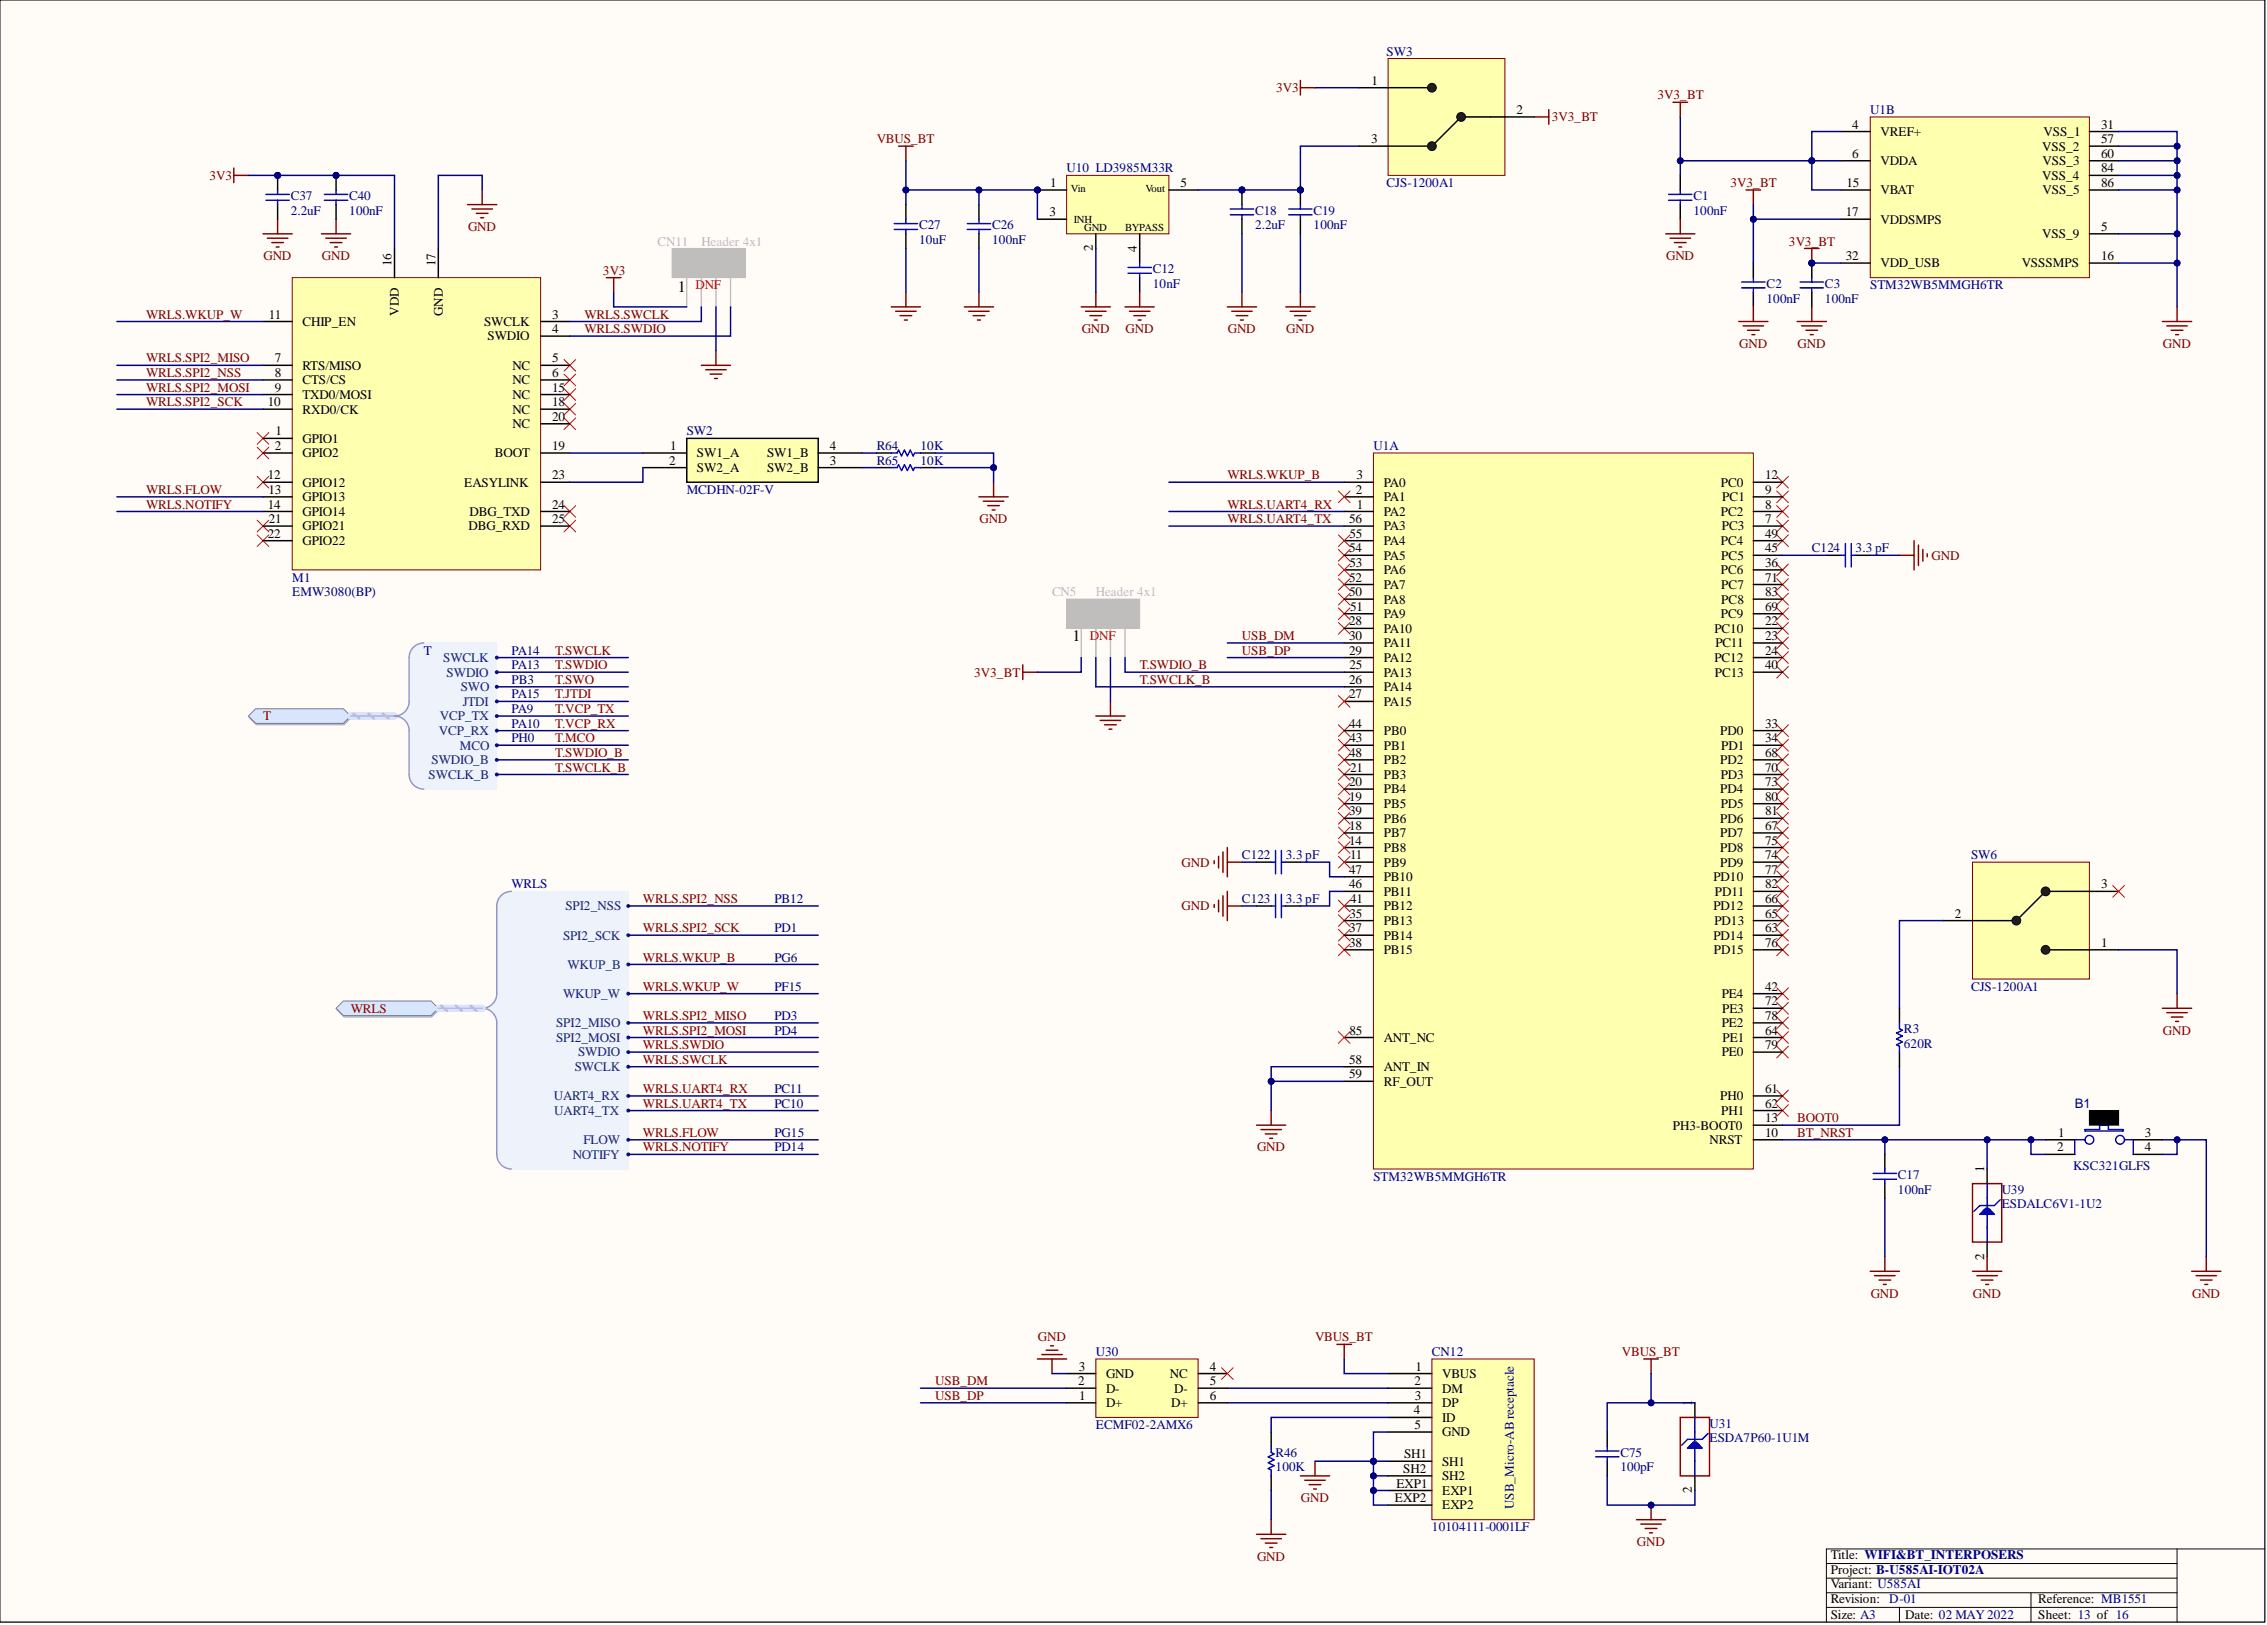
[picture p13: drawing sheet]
<svg xmlns="http://www.w3.org/2000/svg" width="393mm" height="282mm" viewBox="0 0 393 282" stroke-linecap="round" stroke-linejoin="round" font-family="sans-serif">
<defs><g id="words">
<g font-size="2.8">
<text x="117.6" y="50.6">1</text>
<text x="186.1" y="111.2">1</text>
</g>
<g font-size="2.3" fill="#000080">
<text x="240.6" y="9.6">SW3</text>
<text x="324.5" y="19.8">U1B</text>
<text x="185.1" y="29.9">U10 LD3985M33R</text>
<text x="50.5" y="34.7">C37</text>
<text x="60.6" y="34.7">C40</text>
<text x="240.6" y="32.4">CJS-1200A1</text>
<text x="293.8" y="34.7">C1</text>
<text x="50.5" y="37.3">2.2uF</text>
<text x="60.6" y="37.3">100nF</text>
<text x="159.5" y="39.8">C27</text>
<text x="172.1" y="39.8">C26</text>
<text x="217.8" y="39.8">2.2uF</text>
<text x="217.8" y="37.3">C18</text>
<text x="227.9" y="39.8">100nF</text>
<text x="227.9" y="37.3">C19</text>
<text x="293.8" y="37.3">100nF</text>
<text x="159.5" y="42.3">10uF</text>
<text x="172.1" y="42.3">100nF</text>
<text x="200" y="47.4">C12</text>
<text x="200" y="49.9">10nF</text>
<text x="306.5" y="52.5">100nF</text>
<text x="306.5" y="49.9">C2</text>
<text x="316.6" y="52.5">100nF</text>
<text x="316.6" y="49.9">C3</text>
<text x="324.5" y="50.2">STM32WB5MMGH6TR</text>
<text x="119.2" y="75.5">SW2</text>
<text x="152.1" y="78.1">R64</text>
<text x="152.1" y="80.6">R65</text>
<text x="159.7" y="78.1">10K</text>
<text x="159.7" y="80.6">10K</text>
<text x="238.3" y="78.1">U1A</text>
<text x="119.2" y="85.7">MCDHN-02F-V</text>
<text x="314.4" y="95.8">C124</text>
<text x="322" y="95.8">3.3 pF</text>
<text x="50.7" y="100.9">M1</text>
<text x="50.7" y="103.4">EMW3080(BP)</text>
<text x="73.5" y="113.6">T</text>
<text x="88.7" y="113.6">PA14</text>
<text x="88.7" y="116.1">PA13</text>
<text x="88.7" y="118.6">PB3</text>
<text x="88.7" y="121.2">PA15</text>
<text x="88.7" y="123.7">PA9</text>
<text x="88.7" y="126.2">PA10</text>
<text x="88.7" y="128.8">PH0</text>
<text x="215.5" y="149">C122</text>
<text x="223.1" y="149">3.3 pF</text>
<text x="342" y="149">SW6</text>
<text x="88.7" y="154.1">WRLS</text>
<text x="134.4" y="156.6">PB12</text>
<text x="134.4" y="161.7">PD1</text>
<text x="215.5" y="156.6">C123</text>
<text x="223.1" y="156.6">3.3 pF</text>
<text x="134.4" y="166.8">PG6</text>
<text x="134.4" y="171.9">PF15</text>
<text x="342" y="171.9">CJS-1200A1</text>
<text x="134.4" y="179.5">PD4</text>
<text x="134.4" y="176.9">PD3</text>
<text x="330.3" y="179.2">R3</text>
<text x="330.3" y="181.7">620R</text>
<text x="134.4" y="189.6">PC11</text>
<text x="134.4" y="192.1">PC10</text>
<text x="134.4" y="197.2">PG15</text>
<text x="360" y="192.1">B1</text>
<text x="134.4" y="199.7">PD14</text>
<text x="359.7" y="203">KSC321GLFS</text>
<text x="238.3" y="204.8">STM32WB5MMGH6TR</text>
<text x="329.3" y="207.1">100nF</text>
<text x="329.3" y="204.5">C17</text>
<text x="347.3" y="209.6">ESDALC6V1-1U2</text>
<text x="347.3" y="207.1">U39</text>
<text x="190.1" y="235.2">U30</text>
<text x="248.4" y="235.2">CN12</text>
<text x="190.1" y="247.9">ECMF02-2AMX6</text>
<text x="296.6" y="250.2">ESDA7P60-1U1M</text>
<text x="296.6" y="247.6">U31</text>
<text x="221.3" y="255.2">100K</text>
<text x="221.3" y="252.7">R46</text>
<text x="281.2" y="255.2">100pF</text>
<text x="281.2" y="252.7">C75</text>
<text x="262.6" y="261.8" transform="rotate(-90 262.6 261.8)">USB_Micro-ABreceptacle</text>
<text x="248.4" y="265.6">10104111-0001LF</text>
</g>
<g font-size="2.3" fill="#800000">
<text x="221.4" y="16">3V3</text>
<text x="287.6" y="17.2">3V3_BT</text>
<text x="269.2" y="21">3V3_BT</text>
<text x="152.1" y="24.8">VBUS_BT</text>
<text x="36.3" y="31.2">3V3</text>
<text x="300.3" y="32.4">3V3_BT</text>
<text x="81.2" y="40.1">GND</text>
<text x="45.7" y="45.1">GND</text>
<text x="55.9" y="45.1">GND</text>
<text x="104.6" y="47.7">3V3</text>
<text x="289.1" y="45.1">GND</text>
<text x="310.4" y="42.6">3V3_BT</text>
<text x="25.4" y="55.3">WRLS.WKUP_W</text>
<text x="101.4" y="55.3">WRLS.SWCLK</text>
<text x="101.4" y="57.8">WRLS.SWDIO</text>
<text x="187.7" y="57.8">GND</text>
<text x="195.3" y="57.8">GND</text>
<text x="213" y="57.8">GND</text>
<text x="223.2" y="57.8">GND</text>
<text x="25.4" y="62.9">WRLS.SPI2_MISO</text>
<text x="25.4" y="65.4">WRLS.SPI2_NSS</text>
<text x="301.8" y="60.3">GND</text>
<text x="311.9" y="60.3">GND</text>
<text x="375.3" y="60.3">GND</text>
<text x="25.4" y="67.9">WRLS.SPI2_MOSI</text>
<text x="25.4" y="70.5">WRLS.SPI2_SCK</text>
<text x="213" y="83.1">WRLS.WKUP_B</text>
<text x="25.4" y="85.7">WRLS.FLOW</text>
<text x="25.4" y="88.2">WRLS.NOTIFY</text>
<text x="213" y="88.2">WRLS.UART4_RX</text>
<text x="169.9" y="90.7">GND</text>
<text x="213" y="90.7">WRLS.UART4_TX</text>
<text x="335.2" y="97.1">GND</text>
<text x="96.3" y="113.6">T.SWCLK</text>
<text x="215.5" y="111">USB_DM</text>
<text x="215.5" y="113.6">USB_DP</text>
<text x="96.3" y="116.1">T.SWDIO</text>
<text x="96.3" y="118.6">T.SWO</text>
<text x="169" y="117.4">3V3_BT</text>
<text x="197.7" y="116.1">T.SWDIO_B</text>
<text x="197.7" y="118.6">T.SWCLK_B</text>
<text x="45.6" y="125">T</text>
<text x="96.3" y="123.7">T.VCP_TX</text>
<text x="96.3" y="121.2">T.JTDI</text>
<text x="96.3" y="126.2">T.VCP_RX</text>
<text x="96.3" y="128.8">T.MCO</text>
<text x="96.3" y="131.3">T.SWDIO_B</text>
<text x="96.3" y="133.8">T.SWCLK_B</text>
<text x="205" y="150.3">GND</text>
<text x="111.5" y="156.6">WRLS.SPI2_NSS</text>
<text x="111.5" y="161.7">WRLS.SPI2_SCK</text>
<text x="205" y="157.9">GND</text>
<text x="111.5" y="166.8">WRLS.WKUP_B</text>
<text x="111.5" y="171.9">WRLS.WKUP_W</text>
<text x="60.8" y="175.7">WRLS</text>
<text x="111.5" y="179.5">WRLS.SPI2_MOSI</text>
<text x="111.5" y="176.9">WRLS.SPI2_MISO</text>
<text x="375.3" y="179.5">GND</text>
<text x="111.5" y="184.5">WRLS.SWCLK</text>
<text x="111.5" y="182">WRLS.SWDIO</text>
<text x="111.5" y="189.6">WRLS.UART4_RX</text>
<text x="111.5" y="192.1">WRLS.UART4_TX</text>
<text x="111.5" y="197.2">WRLS.FLOW</text>
<text x="311.8" y="197.2">BT_NRST</text>
<text x="311.8" y="194.7">BOOT0</text>
<text x="111.5" y="199.7">WRLS.NOTIFY</text>
<text x="218.1" y="199.7">GND</text>
<text x="324.6" y="225.1">GND</text>
<text x="342.3" y="225.1">GND</text>
<text x="380.4" y="225.1">GND</text>
<text x="180.1" y="232.7">GND</text>
<text x="228.2" y="232.7">VBUS_BT</text>
<text x="281.4" y="235.2">VBUS_BT</text>
<text x="162.3" y="240.3">USB_DM</text>
<text x="162.3" y="242.8">USB_DP</text>
<text x="225.7" y="260.6">GND</text>
<text x="284" y="268.2">GND</text>
<text x="218.1" y="270.7">GND</text>
</g>
<g font-size="2.3">
<text x="238" y="14.7">1</text>
<text x="263.2" y="19.8">2</text>
<text x="321.4" y="22.3">4</text>
<text x="326.3" y="23.6">VREF+</text>
<text x="354.6" y="23.6">VSS_1</text>
<text x="364.6" y="22.3">31</text>
<text x="237.9" y="24.8">3</text>
<text x="321.4" y="27.4">6</text>
<text x="326.3" y="28.6">VDDA</text>
<text x="354.3" y="26.1">VSS_2</text>
<text x="354.4" y="28.6">VSS_3</text>
<text x="364.6" y="24.8">57</text>
<text x="364.6" y="27.4">60</text>
<text x="364.6" y="29.9">84</text>
<text x="182.2" y="32.4">1</text>
<text x="204.8" y="32.4">5</text>
<text x="320.4" y="32.4">15</text>
<text x="326.3" y="33.7">VBAT</text>
<text x="354.3" y="31.2">VSS_4</text>
<text x="354.4" y="33.7">VSS_5</text>
<text x="364.6" y="32.4">86</text>
<text x="182.1" y="37.5">3</text>
<text x="320.3" y="37.5">17</text>
<text x="326.3" y="38.8">VDDSMPS</text>
<text x="354.3" y="41.3">VSS_9</text>
<text x="364.6" y="40.1">5</text>
<text x="67.9" y="46.1" transform="rotate(-90 67.9 46.1)">16</text>
<text x="75.5" y="46.1" transform="rotate(-90 75.5 46.1)">17</text>
<text x="189.6" y="43.6" transform="rotate(-90 189.6 43.6)">2</text>
<text x="197.2" y="43.7" transform="rotate(-90 197.2 43.7)">4</text>
<text x="320.3" y="45.1">32</text>
<text x="326.3" y="46.4">VDD_USB</text>
<text x="350.8" y="46.4">VSSSMPS</text>
<text x="364.6" y="45.1">16</text>
<text x="46.6" y="55.3">11</text>
<text x="52.5" y="56.5">CHIP_EN</text>
<text x="69.2" y="54.8" transform="rotate(-90 69.2 54.8)">VDD</text>
<text x="76.8" y="54.8" transform="rotate(-90 76.8 54.8)">GND</text>
<text x="84" y="56.5">SWCLK</text>
<text x="84.6" y="59.1">SWDIO</text>
<text x="95.8" y="55.3">3</text>
<text x="95.8" y="57.8">4</text>
<text x="47.7" y="65.4">8</text>
<text x="47.7" y="62.9">7</text>
<text x="52.5" y="64.1">RTS/MISO</text>
<text x="88.9" y="64.1">NC</text>
<text x="95.8" y="62.9">5</text>
<text x="95.8" y="65.4">6</text>
<text x="46.5" y="70.5">10</text>
<text x="47.7" y="67.9">9</text>
<text x="52.5" y="71.7">RXD0/CK</text>
<text x="52.5" y="69.2">TXD0/MOSI</text>
<text x="52.5" y="66.7">CTS/CS</text>
<text x="88.9" y="66.7">NC</text>
<text x="88.9" y="69.2">NC</text>
<text x="88.9" y="71.7">NC</text>
<text x="95.8" y="67.9">15</text>
<text x="95.8" y="70.5">18</text>
<text x="47.8" y="75.5">1</text>
<text x="52.5" y="76.8">GPIO1</text>
<text x="88.9" y="74.3">NC</text>
<text x="95.8" y="73">20</text>
<text x="46.5" y="83.1">12</text>
<text x="47.7" y="78.1">2</text>
<text x="52.5" y="79.3">GPIO2</text>
<text x="85.9" y="79.3">BOOT</text>
<text x="95.8" y="78.1">19</text>
<text x="95.8" y="83.1">23</text>
<text x="116.1" y="80.6">2</text>
<text x="116.3" y="78.1">1</text>
<text x="120.9" y="79.3">SW1_A</text>
<text x="120.9" y="81.9">SW2_A</text>
<text x="133.1" y="81.9">SW2_B</text>
<text x="133.1" y="79.3">SW1_B</text>
<text x="144" y="80.6">3</text>
<text x="144" y="78.1">4</text>
<text x="235.3" y="83.1">3</text>
<text x="306.3" y="83.1">12</text>
<text x="46.5" y="88.2">14</text>
<text x="46.6" y="85.7">13</text>
<text x="52.5" y="89.5">GPIO14</text>
<text x="52.5" y="84.4">GPIO12</text>
<text x="52.5" y="86.9">GPIO13</text>
<text x="80.5" y="84.4">EASYLINK</text>
<text x="81.5" y="89.5">DBG_TXD</text>
<text x="95.8" y="88.2">24</text>
<text x="235.3" y="85.7">2</text>
<text x="235.4" y="88.2">1</text>
<text x="240.1" y="89.5">PA2</text>
<text x="240.1" y="86.9">PA1</text>
<text x="240.1" y="84.4">PA0</text>
<text x="298.6" y="89.5">PC2</text>
<text x="298.6" y="84.4">PC0</text>
<text x="298.8" y="86.9">PC1</text>
<text x="306.3" y="88.2">8</text>
<text x="306.3" y="85.7">9</text>
<text x="46.5" y="93.3">22</text>
<text x="46.6" y="90.7">21</text>
<text x="52.5" y="92">GPIO21</text>
<text x="52.5" y="94.5">GPIO22</text>
<text x="81.3" y="92">DBG_RXD</text>
<text x="95.8" y="90.7">25</text>
<text x="234.1" y="95.8">54</text>
<text x="234.1" y="90.7">56</text>
<text x="234.2" y="93.3">55</text>
<text x="240.1" y="94.5">PA4</text>
<text x="240.1" y="92">PA3</text>
<text x="298.6" y="94.5">PC4</text>
<text x="298.7" y="92">PC3</text>
<text x="306.3" y="90.7">7</text>
<text x="306.3" y="95.8">45</text>
<text x="306.3" y="93.3">49</text>
<text x="234.1" y="100.9">52</text>
<text x="234.2" y="98.3">53</text>
<text x="240.1" y="99.6">PA6</text>
<text x="240.1" y="97.1">PA5</text>
<text x="298.6" y="99.6">PC6</text>
<text x="298.6" y="97.1">PC5</text>
<text x="306.3" y="98.3">36</text>
<text x="306.3" y="100.9">71</text>
<text x="234.1" y="103.4">50</text>
<text x="234.3" y="106">51</text>
<text x="240.1" y="104.7">PA8</text>
<text x="240.1" y="107.2">PA9</text>
<text x="240.1" y="102.2">PA7</text>
<text x="298.6" y="107.2">PC9</text>
<text x="298.6" y="102.2">PC7</text>
<text x="298.6" y="104.7">PC8</text>
<text x="306.3" y="106">69</text>
<text x="306.3" y="103.4">83</text>
<text x="234.1" y="108.5">28</text>
<text x="234.1" y="113.6">29</text>
<text x="234.1" y="111">30</text>
<text x="240.1" y="109.8">PA10</text>
<text x="240.1" y="112.3">PA11</text>
<text x="297.5" y="109.8">PC10</text>
<text x="297.6" y="112.3">PC11</text>
<text x="306.3" y="108.5">22</text>
<text x="306.3" y="111">23</text>
<text x="306.3" y="113.6">24</text>
<text x="234.1" y="118.6">26</text>
<text x="234.2" y="116.1">25</text>
<text x="240.1" y="117.4">PA13</text>
<text x="240.1" y="119.9">PA14</text>
<text x="240.1" y="114.8">PA12</text>
<text x="297.5" y="114.8">PC12</text>
<text x="297.5" y="117.4">PC13</text>
<text x="306.3" y="116.1">40</text>
<text x="234.1" y="121.2">27</text>
<text x="240.1" y="122.4">PA15</text>
<text x="234.1" y="126.2">44</text>
<text x="234.1" y="131.3">48</text>
<text x="234.2" y="128.8">43</text>
<text x="240.1" y="130">PB1</text>
<text x="240.1" y="127.5">PB0</text>
<text x="298.5" y="127.5">PD0</text>
<text x="298.6" y="130">PD1</text>
<text x="306.3" y="126.2">33</text>
<text x="306.3" y="128.8">34</text>
<text x="306.3" y="131.3">68</text>
<text x="234.1" y="136.4">20</text>
<text x="234.3" y="133.8">21</text>
<text x="240.1" y="137.6">PB4</text>
<text x="240.1" y="135.1">PB3</text>
<text x="240.1" y="132.6">PB2</text>
<text x="298.5" y="132.6">PD2</text>
<text x="298.5" y="137.6">PD4</text>
<text x="298.6" y="135.1">PD3</text>
<text x="306.3" y="133.8">70</text>
<text x="306.3" y="136.4">73</text>
<text x="234.1" y="144">18</text>
<text x="234.1" y="138.9">19</text>
<text x="234.1" y="141.4">39</text>
<text x="240.1" y="140.2">PB5</text>
<text x="240.1" y="142.7">PB6</text>
<text x="298.5" y="142.7">PD6</text>
<text x="298.6" y="140.2">PD5</text>
<text x="306.3" y="144">67</text>
<text x="306.3" y="138.9">80</text>
<text x="306.3" y="141.4">81</text>
<text x="234.1" y="146.5">14</text>
<text x="234.3" y="149">11</text>
<text x="240.1" y="147.8">PB8</text>
<text x="240.1" y="145.2">PB7</text>
<text x="298.5" y="145.2">PD7</text>
<text x="298.5" y="147.8">PD8</text>
<text x="306.3" y="149">74</text>
<text x="306.3" y="146.5">75</text>
<text x="234.1" y="154.1">46</text>
<text x="234.1" y="151.6">47</text>
<text x="240.1" y="150.3">PB9</text>
<text x="240.1" y="155.4">PB11</text>
<text x="240.1" y="152.8">PB10</text>
<text x="297.3" y="152.8">PD10</text>
<text x="297.5" y="155.4">PD11</text>
<text x="298.5" y="150.3">PD9</text>
<text x="306.3" y="151.6">77</text>
<text x="306.3" y="154.1">82</text>
<text x="364.6" y="154.1">3</text>
<text x="234.1" y="161.7">37</text>
<text x="234.2" y="159.2">35</text>
<text x="234.3" y="156.6">41</text>
<text x="240.1" y="160.4">PB13</text>
<text x="240.1" y="157.9">PB12</text>
<text x="297.3" y="157.9">PD12</text>
<text x="297.5" y="160.4">PD13</text>
<text x="306.3" y="161.7">63</text>
<text x="306.3" y="159.2">65</text>
<text x="306.3" y="156.6">66</text>
<text x="339.2" y="159.2">2</text>
<text x="234.1" y="164.2">38</text>
<text x="240.1" y="163">PB14</text>
<text x="240.1" y="165.5">PB15</text>
<text x="297.3" y="163">PD14</text>
<text x="297.4" y="165.5">PD15</text>
<text x="306.3" y="164.2">76</text>
<text x="364.6" y="164.2">1</text>
<text x="298.7" y="173.1">PE4</text>
<text x="306.3" y="171.9">42</text>
<text x="234.2" y="179.5">85</text>
<text x="298.7" y="178.2">PE2</text>
<text x="298.8" y="175.7">PE3</text>
<text x="306.3" y="179.5">64</text>
<text x="306.3" y="174.4">72</text>
<text x="306.3" y="176.9">78</text>
<text x="234.1" y="184.5">58</text>
<text x="240.1" y="185.8">ANT_IN</text>
<text x="240.1" y="180.7">ANT_NC</text>
<text x="298.7" y="183.3">PE0</text>
<text x="298.9" y="180.7">PE1</text>
<text x="306.3" y="182">79</text>
<text x="234.1" y="187.1">59</text>
<text x="240.1" y="188.3">RF_OUT</text>
<text x="298.5" y="190.9">PH0</text>
<text x="306.3" y="189.6">61</text>
<text x="290.3" y="195.9">PH3-BOOT0</text>
<text x="298.6" y="193.4">PH1</text>
<text x="306.3" y="197.2">10</text>
<text x="306.3" y="194.7">13</text>
<text x="306.3" y="192.1">62</text>
<text x="357.1" y="197.2">1</text>
<text x="372.2" y="197.2">3</text>
<text x="296.6" y="198.5">NRST</text>
<text x="344.3" y="203.3" transform="rotate(-90 344.3 203.3)">1</text>
<text x="357" y="199.7">2</text>
<text x="372.2" y="199.7">4</text>
<text x="344.3" y="218.5" transform="rotate(-90 344.3 218.5)">2</text>
<text x="187.2" y="237.8">3</text>
<text x="191.9" y="239">GND</text>
<text x="203" y="239">NC</text>
<text x="209.9" y="237.8">4</text>
<text x="245.6" y="237.8">1</text>
<text x="250.2" y="239">VBUS</text>
<text x="187.1" y="240.3">2</text>
<text x="187.3" y="242.8">1</text>
<text x="191.9" y="241.6">D-</text>
<text x="191.9" y="244.1">D+</text>
<text x="203.2" y="244.1">D+</text>
<text x="203.7" y="241.6">D-</text>
<text x="209.9" y="240.3">5</text>
<text x="209.9" y="242.8">6</text>
<text x="245.3" y="245.4">4</text>
<text x="245.4" y="240.3">2</text>
<text x="245.5" y="242.8">3</text>
<text x="250.2" y="241.6">DM</text>
<text x="250.2" y="244.1">DP</text>
<text x="293.6" y="243.8" transform="rotate(-90 293.6 243.8)">1</text>
<text x="245.4" y="247.9">5</text>
<text x="250.2" y="246.6">ID</text>
<text x="250.2" y="249.2">GND</text>
<text x="243.5" y="255.5">SH2</text>
<text x="243.6" y="253">SH1</text>
<text x="250.2" y="254.2">SH1</text>
<text x="250.2" y="256.8">SH2</text>
<text x="242" y="260.6">EXP2</text>
<text x="242.3" y="258">EXP1</text>
<text x="250.2" y="259.3">EXP1</text>
<text x="250.2" y="261.8">EXP2</text>
<text x="293.6" y="259" transform="rotate(-90 293.6 259)">2</text>
<text x="317.7" y="270.4">Title: WIFI&amp;BT_INTERPOSERS</text>
<text x="317.7" y="273">Project: B-U585AI-IOT02A</text>
<text x="317.7" y="275.5">Variant: U585AI</text>
<text x="317.7" y="280.8">Size: A3</text>
<text x="317.7" y="278.1">Revision: D-01</text>
<text x="330.6" y="280.8">Date: 02 MAY2022</text>
<text x="353.7" y="278.1">Reference: MB1551</text>
<text x="353.7" y="280.8">Sheet: 13 of 16</text>
</g>
<g font-size="2.3" fill="#bfbebc">
<text x="114.1" y="42.6">CN11</text>
<text x="121.7" y="42.6">Header 4x1</text>
<text x="182.5" y="103.4">CN5</text>
<text x="190.1" y="103.4">Header 4x1</text>
</g>
<g font-size="2.3" fill="#f00">
<text x="120.7" y="50.2">D</text>
<text x="122.3" y="50.2">NF</text>
<text x="189.1" y="111">D</text>
<text x="190.7" y="111">NF</text>
</g>
<g font-size="2.3" fill="#003a70">
<text x="76.9" y="114.8">SWCLK</text>
<text x="77.5" y="117.4">SWDIO</text>
<text x="79.9" y="119.9">SWO</text>
<text x="76.3" y="125">VCP_TX</text>
<text x="80.3" y="122.4">JTDI</text>
<text x="76.1" y="127.5">VCP_RX</text>
<text x="79.8" y="130">MCO</text>
<text x="74.4" y="135.1">SWCLK_B</text>
<text x="74.9" y="132.6">SWDIO_B</text>
<text x="98.1" y="157.9">SPI2_NSS</text>
<text x="97.7" y="163">SPI2_SCK</text>
<text x="97.7" y="173.1">WKUP_W</text>
<text x="98.4" y="168.1">WKUP_B</text>
<text x="96.5" y="178.2">SPI2_MISO</text>
<text x="96.5" y="180.7">SPI2_MOSI</text>
<text x="99.7" y="185.8">SWCLK</text>
<text x="100.3" y="183.3">SWDIO</text>
<text x="96.1" y="190.9">UART4_RX</text>
<text x="96.2" y="193.4">UART4_TX</text>
<text x="99.4" y="201">NOTIFY</text>
<text x="101.2" y="198.5">FLOW</text>
</g>
<g font-size="1.9">
<text x="185.8" y="33.3">Vin</text>
<text x="198.8" y="33.3">Vout</text>
<text x="186.3" y="38.6">INH</text>
<text x="188.1" y="40.1">GND</text>
<text x="195.2" y="40.1">BYPASS</text>
</g>
</g></defs>
<path d="M0 0h393v281.3h-393z" fill-rule="evenodd" fill="#fffcf8"/>
<path d="M0 0h393v281.3h-393z" fill="none" stroke="#000" stroke-width=".17"/>
<path d="M0 0h393v281.3h-393z" fill-rule="evenodd" fill="#fffcf8"/>
<path d="M0 0h393v281.3h-393zM316.9 271.2h60.8M316.9 273.7h60.8M316.9 278.8h60.8M316.9 276.3h60.8M329.6 278.8v2.5M352.4 276.3v5M377.7 268.7v12.6M393 268.7h-76.1v12.6" fill="none" stroke="#000" stroke-width=".17"/>
<path d="M185.1 103.9h12.6v5.1h-12.6z" fill-rule="evenodd" fill="#bfbebc"/>
<path d="M185.1 103.9h12.6v5.1h-12.6z" fill="none" stroke="#bfbebc" stroke-width=".17"/>
<path d="M187.6 109v5.1M190.1 109v5.1M192.7 109v5.1M195.2 109v5.1" fill="none" stroke="#bfbebc" stroke-width=".25"/>
<path d="M177.5 115.3v2.6M177.5 116.6h2.5M190.1 124.2h5.1M190.9 125h3.5M191.7 125.7h2M192.4 126.5h.5M192.7 121.7v2.5" fill="none" stroke="#800000" stroke-width=".25"/>
<circle cx="314.4" cy="45.6" r=".51" fill="#000080"/>
<circle cx="314.4" cy="45.6" r=".51" fill="none" stroke="#000080" stroke-width=".17"/>
<path d="M314.4 45.6v2.6M314.4 50.7v2.5" fill="none" stroke="#000" stroke-width=".25"/>
<circle cx="314.4" cy="45.6" r=".51" fill="#000080"/>
<circle cx="314.4" cy="45.6" r=".51" fill="none" stroke="#000080" stroke-width=".17"/>
<g fill="none" stroke="#00f" stroke-width=".25">
<path d="M289.5 33.7h4.1M289.5 34.7h4.1M291.5 33v.7M291.5 34.7v.8M302.2 48.9h4.1M302.2 49.9h4.1M304.2 48.2v.7M304.2 49.9v.8M312.3 48.9h4.1M312.3 49.9h4.1M314.4 48.2v.7M314.4 49.9v.8"/>
<path d="M325 203.5h4.1M325 204.5h4.1M327 202.8v.7M327 204.5v.8"/>
</g>
<path d="M291.5 30.4v2.6M291.5 35.5v2.5M304.2 45.6v2.6M304.2 50.7v2.5M327 200.2v2.6M327 205.3v2.5" fill="none" stroke="#000" stroke-width=".25"/>
<g fill="none" stroke="#800000" stroke-width=".25">
<path d="M290.3 17.7h2.5M291.5 17.7v2.6M291.5 38v2.6M303 33h2.5M304.2 33v2.5M289 40.6h5.1M289.8 41.3h3.5M290.5 42.1h2.1M291.3 42.8h.5M301.7 55.8h5.1M302.4 56.5h3.6M303.2 57.3h2"/>
<path d="M304 58h.5M304.2 53.2v2.6M311.8 55.8h5.1M312.6 56.5h3.5M313.1 43.1h2.5M313.3 57.3h2.1M314.1 58h.5M314.4 43.1v2.5M314.4 53.2v2.6M375.2 55.8h5.1M376 56.5h3.5M376.7 57.3h2.1"/>
<path d="M377.5 58h.5M377.7 53.2v2.6"/>
</g>
<circle cx="314.4" cy="45.6" r=".51" fill="#000080"/>
<circle cx="314.4" cy="45.6" r=".51" fill="none" stroke="#000080" stroke-width=".17"/>
<path d="M382.8 218v2.5M380.3 220.5h5M381 221.3h3.6M381.8 222h2M382.6 222.8h.5" fill="none" stroke="#800000" stroke-width=".25"/>
<path d="M248.4 235.7h17.8v27.9h-17.8z" fill-rule="evenodd" fill="#ffffb0"/>
<path d="M248.4 235.7h17.8v27.9h-17.8z" fill="none" stroke="#800000" stroke-width=".17"/>
<path d="M240.8 238.3h7.6M220.6 248.4v2.5M220.6 256v2.5M240.8 240.8h7.6M240.8 243.3h7.6M240.8 245.9h7.6M240.8 248.4h7.6M240.8 253.5h7.6M240.8 256h7.6M240.8 258.5h7.6M240.8 261.1h7.6" fill="none" stroke="#000" stroke-width=".25"/>
<g fill="none" stroke="#800000" stroke-width=".25">
<path d="M40.6 29.2v2.5M40.6 30.4h2.5M48.2 38v2.6M58.3 38v2.6M81.1 35.5h5.1M81.9 36.3h3.5M82.6 37h2.1M83.4 37.8h.5M83.7 33v2.5M45.6 40.6h5.1M46.4 41.3h3.5M47.2 42.1h2"/>
<path d="M47.9 42.8h.5M55.8 40.6h5M56.5 41.3h3.6M57.3 42.1h2M58.1 42.8h.5M232 233.2h2.5M233.2 233.2v2.5M225.6 256h5.1M226.4 256.8h3.5M227.2 257.5h2M227.9 258.3h.5M228.2 253.5v2.5"/>
<path d="M218 266.1h5.1M218.8 266.9h3.5M219.5 267.7h2.1M220.3 268.4h.5M220.6 263.6v2.5"/>
</g>
<path d="M220.6 250.9v1l.5 .3-1 .5 1 .5-1 .5 1 .5-1 .5 .5 .3v1" fill="none" stroke="#00f" stroke-width=".25"/>
<g fill="none" stroke="#f00" stroke-width=".17">
<path d="M97.9 72.5l2 2M97.9 67.4l2 2.1M97.9 64.9l2 2M97.9 62.4l2 2M97.9 70l2 2M99.9 72.5l-2 2M99.9 67.4l-2 2.1M99.9 64.9l-2 2M99.9 62.4l-2 2M99.9 70l-2 2M97.9 90.2l2 2.1M97.9 87.7l2 2"/>
<path d="M99.9 90.2l-2 2.1M99.9 87.7l-2 2"/>
</g>
<circle cx="48.2" cy="30.4" r=".51" fill="#000080"/>
<circle cx="48.2" cy="30.4" r=".51" fill="none" stroke="#000080" stroke-width=".17"/>
<path d="M48.2 30.4v2.6M48.2 35.5v2.5" fill="none" stroke="#000" stroke-width=".25"/>
<circle cx="48.2" cy="30.4" r=".51" fill="#000080"/>
<circle cx="48.2" cy="30.4" r=".51" fill="none" stroke="#000080" stroke-width=".17"/>
<path d="M46.1 33.7h4.1M46.1 34.7h4.1M48.2 33v.7M48.2 34.7v.8" fill="none" stroke="#00f" stroke-width=".25"/>
<path d="M44.6 75l2 2.1M44.6 77.6l2 2M46.6 75l-2 2.1M46.6 77.6l-2 2M44.6 90.2l2 2.1M44.6 92.8l2 2M44.6 82.6l2 2.1M46.6 90.2l-2 2.1M46.6 92.8l-2 2M46.6 82.6l-2 2.1" fill="none" stroke="#f00" stroke-width=".17"/>
<path d="M50.7 48.2h43.1v50.7h-43.1z" fill-rule="evenodd" fill="#ffffb0"/>
<path d="M50.7 48.2h43.1v50.7h-43.1z" fill="none" stroke="#800000" stroke-width=".17"/>
<g fill="none" stroke="#000" stroke-width=".25">
<path d="M45.6 55.8h5.1M68.4 43.1v5.1M76.1 43.1v5.1M93.8 55.8h5.1M93.8 58.3h5.1M45.6 78.6h5.1M45.6 76h5.1M45.6 63.4h5.1M45.6 65.9h5.1M45.6 68.4h5.1M45.6 71h5.1M93.8 78.6h5.1"/>
<path d="M93.8 73.5h5.1M93.8 63.4h5.1M93.8 65.9h5.1M93.8 68.4h5.1M93.8 71h5.1M45.6 88.7h5.1M45.6 83.6h5.1M45.6 86.2h5.1M45.6 91.3h5.1M45.6 93.8h5.1M93.8 88.7h5.1M93.8 83.6h5.1"/>
<path d="M93.8 91.3h5.1"/>
</g>
<circle cx="58.3" cy="30.4" r=".51" fill="#000080"/>
<circle cx="58.3" cy="30.4" r=".51" fill="none" stroke="#000080" stroke-width=".17"/>
<path d="M58.3 30.4v2.6M58.3 35.5v2.5" fill="none" stroke="#000" stroke-width=".25"/>
<circle cx="58.3" cy="30.4" r=".51" fill="#000080"/>
<circle cx="58.3" cy="30.4" r=".51" fill="none" stroke="#000080" stroke-width=".17"/>
<path d="M56.3 33.7h4M56.3 34.7h4M58.3 33v.7M58.3 34.7v.8M155.2 38.8h4M155.2 39.8h4M157.2 38v.8M157.2 39.8v.8M167.8 38.8h4.1M167.8 39.8h4.1M169.9 38v.8M169.9 39.8v.8" fill="none" stroke="#00f" stroke-width=".25"/>
<g fill="none" stroke="#800000" stroke-width=".25">
<path d="M225.6 13.9v2.6M225.6 15.2h2.6M268.7 19v2.5M266.2 20.3h2.5M154.6 53.2h5.1M155.4 54h3.6M156.2 54.8h2M156.9 55.5h.5M157.2 50.7v2.5M167.3 53.2h5.1M168.1 54h3.5M168.8 54.8h2.1"/>
<path d="M169.6 55.5h.5M169.9 50.7v2.5"/>
</g>
<path d="M157.2 35.5v2.5M169.9 35.5v2.5M157.2 40.6v2.5M169.9 40.6v2.5" fill="none" stroke="#000" stroke-width=".25"/>
<circle cx="180" cy="33" r=".51" fill="#000080"/>
<circle cx="180" cy="33" r=".51" fill="none" stroke="#000080" stroke-width=".17"/>
<path d="M185.1 30.4h17.7v10.2h-17.7z" fill-rule="evenodd" fill="#ffffb0"/>
<path d="M185.1 30.4h17.7v10.2h-17.7z" fill="none" stroke="#800000" stroke-width=".17"/>
<path d="M180 33h5.1M202.8 33h5.1" fill="none" stroke="#000" stroke-width=".25"/>
<circle cx="180" cy="33" r=".51" fill="#000080"/>
<circle cx="180" cy="33" r=".51" fill="none" stroke="#000080" stroke-width=".17"/>
<path d="M180 38h5.1M190.1 40.6v2.5M197.7 40.6v5M197.7 48.2v2.5" fill="none" stroke="#000" stroke-width=".25"/>
<path d="M195.7 47.4h4.1M195.7 46.4h4.1M197.7 45.6v.8M197.7 47.4v.8" fill="none" stroke="#00f" stroke-width=".25"/>
<circle cx="215.5" cy="33" r=".51" fill="#000080"/>
<circle cx="215.5" cy="33" r=".51" fill="none" stroke="#000080" stroke-width=".17"/>
<path d="M215.5 33v2.5M215.5 38v2.6" fill="none" stroke="#000" stroke-width=".25"/>
<circle cx="215.5" cy="33" r=".51" fill="#000080"/>
<circle cx="215.5" cy="33" r=".51" fill="none" stroke="#000080" stroke-width=".17"/>
<path d="M213.5 36.3h4M213.5 37.3h4M215.5 35.5v.8M215.5 37.3v.7" fill="none" stroke="#00f" stroke-width=".25"/>
<circle cx="225.6" cy="33" r=".51" fill="#000080"/>
<circle cx="225.6" cy="33" r=".51" fill="none" stroke="#000080" stroke-width=".17"/>
<path d="M225.6 33v2.5M225.6 38v2.6" fill="none" stroke="#000" stroke-width=".25"/>
<circle cx="225.6" cy="33" r=".51" fill="#000080"/>
<circle cx="225.6" cy="33" r=".51" fill="none" stroke="#000080" stroke-width=".17"/>
<path d="M223.6 36.3h4.1M223.6 37.3h4.1M225.6 35.5v.8M225.6 37.3v.7" fill="none" stroke="#00f" stroke-width=".25"/>
<g fill="none" stroke="#800000" stroke-width=".25">
<path d="M187.6 53.2h5.1M188.4 54h3.5M189.1 54.8h2.1M189.9 55.5h.5M190.1 50.7v2.5M195.2 53.2h5.1M196 54h3.5M196.7 54.8h2.1M197.5 55.5h.5M197.7 50.7v2.5M213 53.2h5M213.7 54h3.6"/>
<path d="M214.5 54.8h2M215.2 55.5h.5M215.5 50.7v2.5M223.1 53.2h5.1M223.9 54h3.5M224.6 54.8h2M225.4 55.5h.5M225.6 50.7v2.5M218 195.2h5.1M218.8 195.9h3.5M219.5 196.7h2.1M220.3 197.5h.5"/>
<path d="M220.6 192.6v2.6M327 218v2.5M324.5 220.5h5.1M325.3 221.3h3.5M326 222h2.1M326.8 222.8h.5"/>
</g>
<g fill="none" stroke="#f00" stroke-width=".17">
<path d="M232.2 95.3l2.1 2M234.3 95.3l-2.1 2M308.3 82.6l2 2.1M308.3 85.2l2 2M308.3 87.7l2 2M308.3 90.2l2 2.1M308.3 92.8l2 2M308.3 97.8l2 2.1M310.3 82.6l-2 2.1M310.3 85.2l-2 2M310.3 87.7l-2 2M310.3 90.2l-2 2.1"/>
<path d="M310.3 92.8l-2 2M310.3 97.8l-2 2.1M232.2 102.9l2.1 2M232.2 105.4l2.1 2.1M232.2 108l2.1 2M234.3 102.9l-2.1 2M234.3 105.4l-2.1 2.1M234.3 108l-2.1 2M308.3 100.4l2 2M308.3 102.9l2 2M308.3 105.4l2 2.1M308.3 108l2 2"/>
<path d="M308.3 110.5l2 2M308.3 113l2 2.1M308.3 115.6l2 2M310.3 100.4l-2 2M310.3 102.9l-2 2M310.3 105.4l-2 2.1M310.3 108l-2 2M310.3 110.5l-2 2M310.3 113l-2 2.1M310.3 115.6l-2 2M232.2 125.7l2.1 2.1M232.2 128.3l2.1 2"/>
<path d="M232.2 130.8l2.1 2M232.2 133.3l2.1 2.1M232.2 135.9l2.1 2M232.2 138.4l2.1 2M234.3 125.7l-2.1 2.1M234.3 128.3l-2.1 2M234.3 130.8l-2.1 2M234.3 133.3l-2.1 2.1M234.3 135.9l-2.1 2M234.3 138.4l-2.1 2M308.3 138.4l2 2M308.3 135.9l2 2"/>
<path d="M308.3 133.3l2 2.1M308.3 130.8l2 2M308.3 128.3l2 2M308.3 125.7l2 2.1M310.3 138.4l-2 2M310.3 135.9l-2 2M310.3 133.3l-2 2.1M310.3 130.8l-2 2M310.3 128.3l-2 2M310.3 125.7l-2 2.1M232.2 140.9l2.1 2.1M232.2 143.5l2.1 2"/>
<path d="M232.2 158.7l2.1 2M234.3 140.9l-2.1 2.1M234.3 143.5l-2.1 2M234.3 158.7l-2.1 2M308.3 158.7l2 2M308.3 156.1l2 2.1M308.3 153.6l2 2M308.3 151.1l2 2M308.3 148.5l2 2.1M308.3 146l2 2M308.3 143.5l2 2M308.3 140.9l2 2.1"/>
<path d="M310.3 158.7l-2 2M310.3 156.1l-2 2.1M310.3 153.6l-2 2M310.3 151.1l-2 2M310.3 148.5l-2 2.1M310.3 146l-2 2M310.3 143.5l-2 2M310.3 140.9l-2 2.1M232.2 161.2l2.1 2M232.2 163.7l2.1 2.1M234.3 161.2l-2.1 2M234.3 163.7l-2.1 2.1"/>
<path d="M308.3 178.9l2 2.1M308.3 176.4l2 2M308.3 173.9l2 2M308.3 171.3l2 2.1M308.3 163.7l2 2.1M308.3 161.2l2 2M310.3 178.9l-2 2.1M310.3 176.4l-2 2M310.3 173.9l-2 2M310.3 171.3l-2 2.1M310.3 163.7l-2 2.1M310.3 161.2l-2 2"/>
<path d="M308.3 191.6l2 2M308.3 189.1l2 2M308.3 181.5l2 2M310.3 191.6l-2 2M310.3 189.1l-2 2M310.3 181.5l-2 2"/>
</g>
<path d="M238.3 78.6h65.9v124.2h-65.9z" fill-rule="evenodd" fill="#ffffb0"/>
<path d="M238.3 78.6h65.9v124.2h-65.9z" fill="none" stroke="#800000" stroke-width=".17"/>
<g fill="none" stroke="#000" stroke-width=".25">
<path d="M233.2 88.7h5.1M233.2 86.2h5.1M233.2 83.6h5.1M233.2 91.3h5.1M233.2 98.9h5.1M233.2 96.3h5.1M233.2 93.8h5.1M304.2 88.7h5.1M304.2 86.2h5.1M304.2 83.6h5.1M304.2 91.3h5.1M304.2 98.9h5.1"/>
<path d="M304.2 96.3h5.1M304.2 93.8h5.1M233.2 109h5.1M233.2 111.5h5.1M233.2 114.1h5.1M233.2 116.6h5.1M233.2 119.1h5.1M233.2 103.9h5.1M233.2 106.5h5.1M233.2 101.4h5.1M304.2 109h5.1M304.2 111.5h5.1"/>
<path d="M304.2 114.1h5.1M304.2 116.6h5.1M304.2 103.9h5.1M304.2 106.5h5.1M304.2 101.4h5.1M233.2 139.4h5.1M233.2 136.9h5.1M233.2 134.3h5.1M233.2 121.7h5.1M233.2 126.7h5.1M233.2 129.3h5.1M233.2 131.8h5.1"/>
<path d="M304.2 139.4h5.1M304.2 136.9h5.1M304.2 134.3h5.1M304.2 126.7h5.1M304.2 129.3h5.1M304.2 131.8h5.1M233.2 149.5h5.1M233.2 147h5.1M233.2 144.5h5.1M233.2 159.7h5.1M233.2 141.9h5.1M233.2 157.2h5.1"/>
<path d="M233.2 154.6h5.1M233.2 152.1h5.1M304.2 149.5h5.1M304.2 147h5.1M304.2 144.5h5.1M304.2 159.7h5.1M304.2 141.9h5.1M304.2 157.2h5.1M304.2 154.6h5.1M304.2 152.1h5.1M233.2 162.2h5.1M233.2 164.8h5.1"/>
<path d="M233.2 180h5.1M304.2 162.2h5.1M304.2 164.8h5.1M304.2 172.4h5.1M304.2 180h5.1M304.2 174.9h5.1M304.2 177.4h5.1M233.2 185h5.1M233.2 187.6h5.1M304.2 197.7h5.1M304.2 195.2h5.1M304.2 190.1h5.1"/>
<path d="M304.2 192.6h5.1M304.2 182.5h5.1"/>
</g>
<path d="M324.5 20.3h38v27.9h-38z" fill-rule="evenodd" fill="#ffffb0"/>
<path d="M324.5 20.3h38v27.9h-38z" fill="none" stroke="#800000" stroke-width=".17"/>
<path d="M319.4 22.8h5.1M319.4 27.9h5.1M319.4 33h5.1M319.4 38h5.1M362.5 22.8h5.1M362.5 27.9h5.1M362.5 33h5.1M362.5 25.4h5.1M362.5 30.4h5.1M319.4 45.6h5.1M362.5 40.6h5.1M362.5 45.6h5.1" fill="none" stroke="#000" stroke-width=".25"/>
<path d="M190.1 235.7h17.8v10.2h-17.8z" fill-rule="evenodd" fill="#ffffb0"/>
<path d="M190.1 235.7h17.8v10.2h-17.8z" fill="none" stroke="#800000" stroke-width=".17"/>
<path d="M185.1 238.3h5M207.9 238.3h5.1M185.1 240.8h5M185.1 243.3h5M207.9 240.8h5.1M207.9 243.3h5.1M278.9 248.4v2.5M278.9 253.5v2.5M294.1 243.3v2.6M294.1 256v2.5" fill="none" stroke="#000" stroke-width=".25"/>
<path d="M180 235.7h5.1M180.8 235h3.5M181.5 234.2h2M182.3 233.4h.5M182.5 235.7v2.6M291.5 245.9h5.1v10.1h-5.1zM283.9 263.6h5.1M284.7 264.4h3.6M285.5 265.1h2M286.2 265.9h.5M286.5 261.1v2.5" fill="none" stroke="#800000" stroke-width=".25"/>
<path d="M211.9 237.2l2.1 2.1M214 237.2l-2.1 2.1" fill="none" stroke="#f00" stroke-width=".17"/>
<g fill="none" stroke="#00f" stroke-width=".25">
<path d="M276.8 251.7h4.1M276.8 252.7h4.1M278.9 250.9v.8M278.9 252.7v.8M293.1 250.9h2M293.3 251.2v-.5h1.5v.5M293.6 251.2v-.8h1v.8M293.8 250.2l-1 1h2.5l-1-1M293.8 250.2h.5M293.8 250.2v1M294.1 245.9v10.1M294.3 250.2v1"/>
<path d="M296.4 248.7l-1.1 1h-2.5l-1 1"/>
</g>
<circle cx="286.5" cy="261.1" r=".51" fill="#000080"/>
<circle cx="286.5" cy="261.1" r=".51" fill="none" stroke="#000080" stroke-width=".17"/>
<path d="M232.2 85.2l2.1 2M232.2 97.8l2.1 2.1M232.2 92.8l2.1 2M234.3 85.2l-2.1 2M234.3 97.8l-2.1 2.1M234.3 92.8l-2.1 2M232.2 100.4l2.1 2M234.3 100.4l-2.1 2" fill="none" stroke="#f00" stroke-width=".17"/>
<path d="M58.4 175.1l1.3-1.2h15.2l1.3 1.2-1.3 1.3h-15.2z" fill-rule="evenodd" fill="#bac0ca"/>
<path d="M58.4 175.1l1.3-1.2h15.2l1.3 1.2-1.3 1.3h-15.2z" fill="none" stroke="#a6acb6" stroke-width=".17"/>
<path d="M58.3 174.9l1.3-1.3h15.2l1.3 1.3-1.3 1.3h-15.2z" fill-rule="evenodd" fill="#d5e4ff"/>
<path d="M58.3 174.9l1.3-1.3h15.2l1.3 1.3-1.3 1.3h-15.2z" fill="none" stroke="#71809b" stroke-width=".17"/>
<path d="M232.2 120.7l2.1 2M234.3 120.7l-2.1 2M232.2 156.1l2.1 2.1M234.3 156.1l-2.1 2.1M232.2 178.9l2.1 2.1M234.3 178.9l-2.1 2.1" fill="none" stroke="#f00" stroke-width=".17"/>
<path d="M155.9 25.4h2.5M157.2 25.4v2.5M285.2 235.7h2.5M286.5 235.7v2.6" fill="none" stroke="#800000" stroke-width=".25"/>
<path d="M116.6 43.1h12.7v5.1h-12.7z" fill-rule="evenodd" fill="#bfbebc"/>
<path d="M116.6 43.1h12.7v5.1h-12.7z" fill="none" stroke="#bfbebc" stroke-width=".17"/>
<path d="M119.2 48.2v5M121.7 48.2v5M124.2 48.2v5M126.8 48.2v5" fill="none" stroke="#bfbebc" stroke-width=".25"/>
<g fill="none" stroke="#800000" stroke-width=".25">
<path d="M105.2 48.2h2.5M106.5 48.2v2.5M121.7 63.4h5.1M122.4 64.1h3.6M123.2 64.9h2M124 65.7h.5M124.2 60.8v2.6M169.9 86.2h5M170.6 86.9h3.6M171.4 87.7h2M172.1 88.5h.5M172.4 83.6v2.6"/>
<path d="M329.6 96.3h2.5M332.1 93.8v5.1M332.9 94.5v3.6M333.6 95.3v2M334.4 96.1v.5M210.7 149.3v.5M210.7 156.9v.5M211.4 148.5v2.1M211.4 156.1v2.1M212.2 147.8v3.5M212.2 155.4v3.5M213 147v5.1"/>
<path d="M213 154.6v5.1M213 149.5h2.5M213 157.2h2.5M342.2 205.3h5.1v10.1h-5.1zM344.8 218v2.5M342.2 220.5h5.1M343 221.3h3.6M343.8 222h2M344.5 222.8h.5"/>
</g>
<path d="M232.2 146l2.1 2M232.2 148.5l2.1 2.1M234.3 146l-2.1 2M234.3 148.5l-2.1 2.1" fill="none" stroke="#f00" stroke-width=".17"/>
<path d="M152.1 78.6h2.5M159.7 78.6h2.6M152.1 81.1h2.5M159.7 81.1h2.6M344.8 202.8v2.5M344.8 215.4v2.6" fill="none" stroke="#000" stroke-width=".25"/>
<path d="M154.6 78.6h1.1l.2-.5 .5 1 .5-1 .5 1 .5-1 .5 1 .3-.5h1M154.6 81.1h1.1l.2-.5 .5 1 .5-1 .5 1 .5-1 .5 1 .3-.5h1M343.8 210.4h2M344 210.6v-.5h1.5v.5M344.3 210.6v-.7h1v.7M344.5 209.6l-1 1h2.6l-1.1-1M344.5 209.6h.5M344.5 209.6v1M344.8 205.3v10.1M345 209.6v1M347.1 208.1l-1 1h-2.6l-1 1" fill="none" stroke="#00f" stroke-width=".25"/>
<path d="M86.5 155.9l1-1 1.2-.3h20.3v48.2h-20.3l-1.2-.3-1-1-.3-1.3v-23.4l-.6-1.1-1.3-.8 1.3-.9 .6-1v-15.8z" fill-rule="evenodd" fill="#edf2fb"/>
<path d="M86.5 155.9l1-1 1.2-.3h20.3v48.2h-20.3l-1.2-.3-1-1-.3-1.3v-23.4l-.6-1.1-1.3-.8 1.3-.9 .6-1v-15.8z" fill="none" stroke="#edf2fb" stroke-width=".17"/>
<path d="M88.7 154.6a2.54 2.54 0 0 0-2.5 2.6v15.2a2.53 2.53 0 0 1-2.5 2.5 2.54 2.54 0 0 1 2.5 2.5v22.8a2.54 2.54 0 0 0 2.5 2.6" fill="none" stroke="#8f9ec9" stroke-width=".25"/>
<circle cx="109" cy="167.3" r=".25" fill="#003a70"/>
<circle cx="109" cy="167.3" r=".25" fill="none" stroke="#003a70" stroke-width=".17"/>
<circle cx="109" cy="172.4" r=".25" fill="#003a70"/>
<circle cx="109" cy="172.4" r=".25" fill="none" stroke="#003a70" stroke-width=".17"/>
<circle cx="109" cy="157.2" r=".25" fill="#003a70"/>
<circle cx="109" cy="157.2" r=".25" fill="none" stroke="#003a70" stroke-width=".17"/>
<circle cx="109" cy="162.2" r=".25" fill="#003a70"/>
<circle cx="109" cy="162.2" r=".25" fill="none" stroke="#003a70" stroke-width=".17"/>
<circle cx="109" cy="177.4" r=".25" fill="#003a70"/>
<circle cx="109" cy="177.4" r=".25" fill="none" stroke="#003a70" stroke-width=".17"/>
<circle cx="109" cy="180" r=".25" fill="#003a70"/>
<circle cx="109" cy="180" r=".25" fill="none" stroke="#003a70" stroke-width=".17"/>
<circle cx="109" cy="182.5" r=".25" fill="#003a70"/>
<circle cx="109" cy="182.5" r=".25" fill="none" stroke="#003a70" stroke-width=".17"/>
<circle cx="109" cy="185" r=".25" fill="#003a70"/>
<circle cx="109" cy="185" r=".25" fill="none" stroke="#003a70" stroke-width=".17"/>
<circle cx="109" cy="190.1" r=".25" fill="#003a70"/>
<circle cx="109" cy="190.1" r=".25" fill="none" stroke="#003a70" stroke-width=".17"/>
<circle cx="109" cy="192.6" r=".25" fill="#003a70"/>
<circle cx="109" cy="192.6" r=".25" fill="none" stroke="#003a70" stroke-width=".17"/>
<circle cx="109" cy="197.7" r=".25" fill="#003a70"/>
<circle cx="109" cy="197.7" r=".25" fill="none" stroke="#003a70" stroke-width=".17"/>
<circle cx="109" cy="200.2" r=".25" fill="#003a70"/>
<circle cx="109" cy="200.2" r=".25" fill="none" stroke="#003a70" stroke-width=".17"/>
<path d="M240.8 10.1h20.3v20.3h-20.3z" fill-rule="evenodd" fill="#ffffb0"/>
<path d="M240.8 10.1h20.3v20.3h-20.3z" fill="none" stroke="#800000" stroke-width=".17"/>
<path d="M235.8 15.2h5M235.8 25.4h5M253.5 20.3h5.1M261.1 20.3h5.1" fill="none" stroke="#000" stroke-width=".25"/>
<path d="M253.5 20.3l-5.1 5.1" fill="none" stroke="#00001e" stroke-width=".25"/>
<path d="M240.8 25.4h7.6" fill="none" stroke="#04002a" stroke-width=".25"/>
<circle cx="253.5" cy="20.3" r=".76" fill="#1d1d1d"/>
<circle cx="253.5" cy="20.3" r=".76" fill="none" stroke="#000010" stroke-width=".17"/>
<circle cx="248.4" cy="25.4" r=".76" fill="#1d1d1d"/>
<circle cx="248.4" cy="25.4" r=".76" fill="none" stroke="#000010" stroke-width=".17"/>
<path d="M240.8 15.2h7.6M258.6 20.3h2.5" fill="none" stroke="#000" stroke-width=".25"/>
<circle cx="248.4" cy="15.2" r=".76" fill="#1d1d1d"/>
<circle cx="248.4" cy="15.2" r=".76" fill="none" stroke="#000010" stroke-width=".17"/>
<path d="M316.9 96.3h2.5M322 96.3h2.5M218 149.5h2.6M218 157.2h2.6M223.1 149.5h2.5M223.1 157.2h2.5" fill="none" stroke="#000" stroke-width=".25"/>
<path d="M319.4 96.3h.8M320.2 94.3v4M321.2 94.3v4M321.2 96.3h.8M220.6 149.5h.7M220.6 157.2h.7M221.3 147.5v4.1M221.3 155.1v4.1M222.3 147.5v4.1M222.3 155.1v4.1M222.3 149.5h.8M222.3 157.2h.8" fill="none" stroke="#00f" stroke-width=".25"/>
<path d="M119.2 76h22.8v7.6h-22.8z" fill-rule="evenodd" fill="#ffffb0"/>
<path d="M111.5 78.6h7.7M119.2 76h22.8v7.6h-22.8zM142 78.6h7.6M111.5 81.1h7.7M142 81.1h7.6M354.9 197.7h5.1M370.1 197.7h5.1M354.9 200.2h5.1M370.1 200.2h5.1" fill="none" stroke="#000" stroke-width=".25"/>
<g fill="none" stroke="#00f" stroke-width=".25">
<path d="M361.8 195.9h2.5v-.7h1.5v.7h2.6v.3h-6.6zM361.8 197.7h-1.8v2.5M368.6 197.7h1.5v2.5"/>
<circle cx="362.5" cy="197.7" r=".76"/>
<circle cx="367.9" cy="197.7" r=".76"/>
</g>
<path d="M362.5 192.6h5.1v2.6h-5.1z" fill-rule="evenodd" fill="#000"/>
<path d="M362.5 192.6h5.1v2.6h-5.1z" fill="none" stroke="#000" stroke-width=".17"/>
<path d="M367.6 22.8h10.1v22.8h-10.1M187.6 114.1v2.5h-7.6" fill="none" stroke="#000080" stroke-width=".25"/>
<circle cx="377.7" cy="25.4" r=".51" fill="#000080"/>
<circle cx="377.7" cy="25.4" r=".51" fill="none" stroke="#000080" stroke-width=".17"/>
<circle cx="377.7" cy="27.9" r=".51" fill="#000080"/>
<circle cx="377.7" cy="27.9" r=".51" fill="none" stroke="#000080" stroke-width=".17"/>
<circle cx="377.7" cy="30.4" r=".51" fill="#000080"/>
<circle cx="377.7" cy="30.4" r=".51" fill="none" stroke="#000080" stroke-width=".17"/>
<circle cx="377.7" cy="33" r=".51" fill="#000080"/>
<circle cx="377.7" cy="33" r=".51" fill="none" stroke="#000080" stroke-width=".17"/>
<circle cx="377.7" cy="40.6" r=".51" fill="#000080"/>
<circle cx="377.7" cy="40.6" r=".51" fill="none" stroke="#000080" stroke-width=".17"/>
<circle cx="377.7" cy="45.6" r=".51" fill="#000080"/>
<circle cx="377.7" cy="45.6" r=".51" fill="none" stroke="#000080" stroke-width=".17"/>
<path d="M367.6 40.6h10.1" fill="none" stroke="#000080" stroke-width=".25"/>
<circle cx="377.7" cy="40.6" r=".51" fill="#000080"/>
<circle cx="377.7" cy="40.6" r=".51" fill="none" stroke="#000080" stroke-width=".17"/>
<path d="M367.6 33h10.1" fill="none" stroke="#000080" stroke-width=".25"/>
<circle cx="377.7" cy="33" r=".51" fill="#000080"/>
<circle cx="377.7" cy="33" r=".51" fill="none" stroke="#000080" stroke-width=".17"/>
<path d="M367.6 30.4h10.1" fill="none" stroke="#000080" stroke-width=".25"/>
<circle cx="377.7" cy="30.4" r=".51" fill="#000080"/>
<circle cx="377.7" cy="30.4" r=".51" fill="none" stroke="#000080" stroke-width=".17"/>
<path d="M367.6 27.9h10.1" fill="none" stroke="#000080" stroke-width=".25"/>
<circle cx="377.7" cy="27.9" r=".51" fill="#000080"/>
<circle cx="377.7" cy="27.9" r=".51" fill="none" stroke="#000080" stroke-width=".17"/>
<path d="M367.6 25.4h10.1" fill="none" stroke="#000080" stroke-width=".25"/>
<circle cx="377.7" cy="25.4" r=".51" fill="#000080"/>
<circle cx="377.7" cy="25.4" r=".51" fill="none" stroke="#000080" stroke-width=".17"/>
<path d="M377.7 45.6v7.6" fill="none" stroke="#000080" stroke-width=".25"/>
<circle cx="377.7" cy="45.6" r=".51" fill="#000080"/>
<circle cx="377.7" cy="45.6" r=".51" fill="none" stroke="#000080" stroke-width=".17"/>
<path d="M314.4 45.6h5" fill="none" stroke="#000080" stroke-width=".25"/>
<circle cx="314.4" cy="45.6" r=".51" fill="#000080"/>
<circle cx="314.4" cy="45.6" r=".51" fill="none" stroke="#000080" stroke-width=".17"/>
<path d="M319.4 38h-15.2v7.6" fill="none" stroke="#000080" stroke-width=".25"/>
<circle cx="304.2" cy="38" r=".51" fill="#000080"/>
<circle cx="304.2" cy="38" r=".51" fill="none" stroke="#000080" stroke-width=".17"/>
<path d="M319.4 22.8h-5v10.2h5" fill="none" stroke="#000080" stroke-width=".25"/>
<circle cx="314.4" cy="27.9" r=".51" fill="#000080"/>
<circle cx="314.4" cy="27.9" r=".51" fill="none" stroke="#000080" stroke-width=".17"/>
<path d="M314.4 27.9h5" fill="none" stroke="#000080" stroke-width=".25"/>
<circle cx="314.4" cy="27.9" r=".51" fill="#000080"/>
<circle cx="314.4" cy="27.9" r=".51" fill="none" stroke="#000080" stroke-width=".17"/>
<path d="M314.4 27.9h-22.9v2.5" fill="none" stroke="#000080" stroke-width=".25"/>
<circle cx="314.4" cy="27.9" r=".51" fill="#000080"/>
<circle cx="314.4" cy="27.9" r=".51" fill="none" stroke="#000080" stroke-width=".17"/>
<circle cx="291.5" cy="27.9" r=".51" fill="#000080"/>
<circle cx="291.5" cy="27.9" r=".51" fill="none" stroke="#000080" stroke-width=".17"/>
<path d="M291.5 20.3v7.6" fill="none" stroke="#000080" stroke-width=".25"/>
<circle cx="291.5" cy="27.9" r=".51" fill="#000080"/>
<circle cx="291.5" cy="27.9" r=".51" fill="none" stroke="#000080" stroke-width=".17"/>
<path d="M304.2 35.5v2.5" fill="none" stroke="#000080" stroke-width=".25"/>
<circle cx="304.2" cy="38" r=".51" fill="#000080"/>
<circle cx="304.2" cy="38" r=".51" fill="none" stroke="#000080" stroke-width=".17"/>
<path d="M327 207.8v10.2M228.2 253.5h12.6" fill="none" stroke="#000080" stroke-width=".25"/>
<circle cx="238.3" cy="253.5" r=".51" fill="#000080"/>
<circle cx="238.3" cy="253.5" r=".51" fill="none" stroke="#000080" stroke-width=".17"/>
<path d="M238.3 253.5v2.5h2.5" fill="none" stroke="#000080" stroke-width=".25"/>
<circle cx="238.3" cy="256" r=".51" fill="#000080"/>
<circle cx="238.3" cy="256" r=".51" fill="none" stroke="#000080" stroke-width=".17"/>
<circle cx="238.3" cy="253.5" r=".51" fill="#000080"/>
<circle cx="238.3" cy="253.5" r=".51" fill="none" stroke="#000080" stroke-width=".17"/>
<path d="M159.7 240.8h25.4M159.7 243.3h25.4M238.3 256v5.1h2.5" fill="none" stroke="#000080" stroke-width=".25"/>
<circle cx="238.3" cy="256" r=".51" fill="#000080"/>
<circle cx="238.3" cy="256" r=".51" fill="none" stroke="#000080" stroke-width=".17"/>
<circle cx="238.3" cy="258.5" r=".51" fill="#000080"/>
<circle cx="238.3" cy="258.5" r=".51" fill="none" stroke="#000080" stroke-width=".17"/>
<path d="M238.3 258.5h2.5" fill="none" stroke="#000080" stroke-width=".25"/>
<circle cx="238.3" cy="258.5" r=".51" fill="#000080"/>
<circle cx="238.3" cy="258.5" r=".51" fill="none" stroke="#000080" stroke-width=".17"/>
<path d="M43.1 30.4h25.3v12.7M83.7 33v-2.6h-7.6v12.7M20.3 55.8h25.3" fill="none" stroke="#000080" stroke-width=".25"/>
<circle cx="48.2" cy="30.4" r=".51" fill="#000080"/>
<circle cx="48.2" cy="30.4" r=".51" fill="none" stroke="#000080" stroke-width=".17"/>
<circle cx="58.3" cy="30.4" r=".51" fill="#000080"/>
<circle cx="58.3" cy="30.4" r=".51" fill="none" stroke="#000080" stroke-width=".17"/>
<path d="M169.9 33v2.5" fill="none" stroke="#000080" stroke-width=".25"/>
<circle cx="169.9" cy="33" r=".51" fill="#000080"/>
<circle cx="169.9" cy="33" r=".51" fill="none" stroke="#000080" stroke-width=".17"/>
<path d="M157.2 27.9v5.1M157.2 43.1v7.6M169.9 43.1v7.6" fill="none" stroke="#000080" stroke-width=".25"/>
<circle cx="157.2" cy="33" r=".51" fill="#000080"/>
<circle cx="157.2" cy="33" r=".51" fill="none" stroke="#000080" stroke-width=".17"/>
<path d="M157.2 35.5v-2.5h22.8v5M190.1 43.1v7.6M215.5 40.6v10.1M225.6 40.6v10.1" fill="none" stroke="#000080" stroke-width=".25"/>
<circle cx="180" cy="33" r=".51" fill="#000080"/>
<circle cx="180" cy="33" r=".51" fill="none" stroke="#000080" stroke-width=".17"/>
<circle cx="169.9" cy="33" r=".51" fill="#000080"/>
<circle cx="169.9" cy="33" r=".51" fill="none" stroke="#000080" stroke-width=".17"/>
<circle cx="157.2" cy="33" r=".51" fill="#000080"/>
<circle cx="157.2" cy="33" r=".51" fill="none" stroke="#000080" stroke-width=".17"/>
<path d="M215.5 33h10.1" fill="none" stroke="#000080" stroke-width=".25"/>
<circle cx="215.5" cy="33" r=".51" fill="#000080"/>
<circle cx="215.5" cy="33" r=".51" fill="none" stroke="#000080" stroke-width=".17"/>
<circle cx="225.6" cy="33" r=".51" fill="#000080"/>
<circle cx="225.6" cy="33" r=".51" fill="none" stroke="#000080" stroke-width=".17"/>
<path d="M207.9 33h7.6" fill="none" stroke="#000080" stroke-width=".25"/>
<circle cx="215.5" cy="33" r=".51" fill="#000080"/>
<circle cx="215.5" cy="33" r=".51" fill="none" stroke="#000080" stroke-width=".17"/>
<path d="M20.3 63.4h25.3M20.3 68.4h25.3M20.3 71h25.3M202.8 83.6h30.4M202.8 88.7h30.4M202.8 91.3h30.4M233.2 235.7v2.6h7.6M220.6 258.5v5.1M240.8 248.4h-2.5v5.1" fill="none" stroke="#000080" stroke-width=".25"/>
<circle cx="238.3" cy="253.5" r=".51" fill="#000080"/>
<circle cx="238.3" cy="253.5" r=".51" fill="none" stroke="#000080" stroke-width=".17"/>
<path d="M182.5 238.3h2.6M213 240.8h27.8M213 243.3h27.8M240.8 245.9h-20.2v2.5M278.9 256v5.1h15.2v-2.6" fill="none" stroke="#000080" stroke-width=".25"/>
<circle cx="286.5" cy="261.1" r=".51" fill="#000080"/>
<circle cx="286.5" cy="261.1" r=".51" fill="none" stroke="#000080" stroke-width=".17"/>
<path d="M294.1 243.3h-15.2v5.1" fill="none" stroke="#000080" stroke-width=".25"/>
<circle cx="286.5" cy="243.3" r=".51" fill="#000080"/>
<circle cx="286.5" cy="243.3" r=".51" fill="none" stroke="#000080" stroke-width=".17"/>
<path d="M286.5 238.3v5" fill="none" stroke="#000080" stroke-width=".25"/>
<circle cx="286.5" cy="243.3" r=".51" fill="#000080"/>
<circle cx="286.5" cy="243.3" r=".51" fill="none" stroke="#000080" stroke-width=".17"/>
<path d="M20.3 65.9h25.3M190.1 114.1v5h43.1M192.7 114.1v7.6M195.2 114.1v2.5h38M213 111.5h20.2M213 114.1h20.2M233.2 185h-12.6v7.6M329.6 185v10.2h-20.3" fill="none" stroke="#000080" stroke-width=".25"/>
<circle cx="220.6" cy="187.6" r=".51" fill="#000080"/>
<circle cx="220.6" cy="187.6" r=".51" fill="none" stroke="#000080" stroke-width=".17"/>
<path d="M220.6 187.6h12.6" fill="none" stroke="#000080" stroke-width=".25"/>
<circle cx="220.6" cy="187.6" r=".51" fill="#000080"/>
<circle cx="220.6" cy="187.6" r=".51" fill="none" stroke="#000080" stroke-width=".17"/>
<path d="M228.2 15.2h7.6M235.8 25.4h-10.2v7.6M106.5 50.7v2.5h12.7M121.7 53.2v2.6h-22.8M124.2 53.2v7.6M126.8 53.2v5.1h-27.9M98.9 78.6h12.6M20.3 86.2h25.3M20.3 88.7h25.3" fill="none" stroke="#000080" stroke-width=".25"/>
<circle cx="225.6" cy="33" r=".51" fill="#000080"/>
<circle cx="225.6" cy="33" r=".51" fill="none" stroke="#000080" stroke-width=".17"/>
<path d="M352.4 197.7v2.5h2.5" fill="none" stroke="#000080" stroke-width=".25"/>
<circle cx="352.4" cy="197.7" r=".51" fill="#000080"/>
<circle cx="352.4" cy="197.7" r=".51" fill="none" stroke="#000080" stroke-width=".17"/>
<path d="M375.2 197.7h7.6v20.3" fill="none" stroke="#000080" stroke-width=".25"/>
<circle cx="377.7" cy="197.7" r=".51" fill="#000080"/>
<circle cx="377.7" cy="197.7" r=".51" fill="none" stroke="#000080" stroke-width=".17"/>
<path d="M377.7 197.7v2.5h-2.5" fill="none" stroke="#000080" stroke-width=".25"/>
<circle cx="377.7" cy="197.7" r=".51" fill="#000080"/>
<circle cx="377.7" cy="197.7" r=".51" fill="none" stroke="#000080" stroke-width=".17"/>
<path d="M309.3 96.3h7.6M324.5 96.3h5.1M215.5 149.5h2.5M215.5 157.2h2.5M225.6 149.5h5.1v2.6h2.5M233.2 154.6h-2.5v2.6h-5.1M309.3 197.7h45.6" fill="none" stroke="#000080" stroke-width=".25"/>
<circle cx="327" cy="197.7" r=".51" fill="#000080"/>
<circle cx="327" cy="197.7" r=".51" fill="none" stroke="#000080" stroke-width=".17"/>
<circle cx="344.8" cy="197.7" r=".51" fill="#000080"/>
<circle cx="344.8" cy="197.7" r=".51" fill="none" stroke="#000080" stroke-width=".17"/>
<circle cx="352.4" cy="197.7" r=".51" fill="#000080"/>
<circle cx="352.4" cy="197.7" r=".51" fill="none" stroke="#000080" stroke-width=".17"/>
<path d="M327 197.7v2.5" fill="none" stroke="#000080" stroke-width=".25"/>
<circle cx="327" cy="197.7" r=".51" fill="#000080"/>
<circle cx="327" cy="197.7" r=".51" fill="none" stroke="#000080" stroke-width=".17"/>
<path d="M344.8 197.7v5.1" fill="none" stroke="#000080" stroke-width=".25"/>
<circle cx="344.8" cy="197.7" r=".51" fill="#000080"/>
<circle cx="344.8" cy="197.7" r=".51" fill="none" stroke="#000080" stroke-width=".17"/>
<g fill="none" stroke="#000080" stroke-width=".25">
<path d="M149.6 78.6h2.5M111.5 81.1v2.5h-12.6M149.6 81.1h2.5M162.3 81.1h10.1M109 157.2h33M109 167.3h33M109 172.4h33M109 162.2h33M109 177.4h33M109 180h33M109 182.5h33M109 185h33"/>
<path d="M109 190.1h33M109 192.6h33M109 197.7h33M109 200.2h33"/>
</g>
<circle cx="172.4" cy="81.1" r=".51" fill="#000080"/>
<circle cx="172.4" cy="81.1" r=".51" fill="none" stroke="#000080" stroke-width=".17"/>
<path d="M162.3 78.6h10.1v5" fill="none" stroke="#000080" stroke-width=".25"/>
<circle cx="172.4" cy="81.1" r=".51" fill="#000080"/>
<circle cx="172.4" cy="81.1" r=".51" fill="none" stroke="#000080" stroke-width=".17"/>
<path d="M76.1 174.9h7.6" fill="none" stroke="#cbdaff" stroke-width="1.3"/>
<path d="M76.6 174.5l1 .8M79.1 174.5l1 .8M81.6 174.5l1 .8" fill="none" stroke="#adbce7" stroke-width=".38"/>
<path d="M76.1 174.9h7.6" fill="none" stroke="#adbce7" stroke-width=".25"/>
<path d="M342.2 149.5h20.3v20.3h-20.3z" fill-rule="evenodd" fill="#ffffb0"/>
<path d="M342.2 149.5h20.3v20.3h-20.3z" fill="none" stroke="#800000" stroke-width=".17"/>
<path d="M337.2 159.7h5M344.8 159.7h5.1M362.5 154.6h5.1M362.5 164.8h5.1" fill="none" stroke="#000" stroke-width=".25"/>
<path d="M354.9 154.6l-5 5.1" fill="none" stroke="#00001e" stroke-width=".25"/>
<path d="M354.9 154.6h7.6" fill="none" stroke="#04002a" stroke-width=".25"/>
<circle cx="349.9" cy="159.7" r=".76" fill="#1d1d1d"/>
<circle cx="349.9" cy="159.7" r=".76" fill="none" stroke="#000010" stroke-width=".17"/>
<circle cx="354.9" cy="154.6" r=".76" fill="#1d1d1d"/>
<circle cx="354.9" cy="154.6" r=".76" fill="none" stroke="#000010" stroke-width=".17"/>
<path d="M342.2 159.7h2.6M354.9 164.8h7.6" fill="none" stroke="#000" stroke-width=".25"/>
<circle cx="354.9" cy="164.8" r=".76" fill="#1d1d1d"/>
<circle cx="354.9" cy="164.8" r=".76" fill="none" stroke="#000010" stroke-width=".17"/>
<path d="M337.2 159.7h-7.6v15.2M367.6 164.8h10.1v7.6" fill="none" stroke="#000080" stroke-width=".25"/>
<path d="M375.2 174.9h5.1M376 175.7h3.5M376.7 176.4h2.1M377.5 177.2h.5M377.7 172.4v2.5" fill="none" stroke="#800000" stroke-width=".25"/>
<path d="M43.2 124.5l1.3-1.3h15.2l1.3 1.3-1.3 1.2h-15.2z" fill-rule="evenodd" fill="#bac0ca"/>
<path d="M43.2 124.5l1.3-1.3h15.2l1.3 1.3-1.3 1.2h-15.2z" fill="none" stroke="#a6acb6" stroke-width=".17"/>
<path d="M43.1 124.2l1.3-1.3h15.2l1.2 1.3-1.2 1.3h-15.2z" fill-rule="evenodd" fill="#d5e4ff"/>
<path d="M43.1 124.2l1.3-1.3h15.2l1.2 1.3-1.2 1.3h-15.2z" fill="none" stroke="#71809b" stroke-width=".17"/>
<path d="M60.8 124.2h7.6" fill="none" stroke="#cbdaff" stroke-width="1.3"/>
<path d="M61.4 123.8l1 .8M63.9 123.8l1 .8M66.4 123.8l1 .8" fill="none" stroke="#adbce7" stroke-width=".38"/>
<path d="M60.8 124.2h7.6" fill="none" stroke="#adbce7" stroke-width=".25"/>
<path d="M71.3 112.8l1-1 1.2-.3h12.7v25.4h-12.7l-1.2-.3-1-1-.3-1.3v-8.2l-.6-1.1-1.3-.8 1.3-.8 .6-1.1v-8.2z" fill-rule="evenodd" fill="#edf2fb"/>
<path d="M71.3 112.8l1-1 1.2-.3h12.7v25.4h-12.7l-1.2-.3-1-1-.3-1.3v-8.2l-.6-1.1-1.3-.8 1.3-.8 .6-1.1v-8.2z" fill="none" stroke="#edf2fb" stroke-width=".17"/>
<path d="M73.5 111.5a2.54 2.54 0 0 0-2.5 2.6v7.6a2.53 2.53 0 0 1-2.6 2.5 2.53 2.53 0 0 1 2.6 2.5v7.6a2.53 2.53 0 0 0 2.5 2.6" fill="none" stroke="#8f9ec9" stroke-width=".25"/>
<circle cx="86.2" cy="114.1" r=".25" fill="#003a70"/>
<circle cx="86.2" cy="114.1" r=".25" fill="none" stroke="#003a70" stroke-width=".17"/>
<circle cx="86.2" cy="116.6" r=".25" fill="#003a70"/>
<circle cx="86.2" cy="116.6" r=".25" fill="none" stroke="#003a70" stroke-width=".17"/>
<circle cx="86.2" cy="119.1" r=".25" fill="#003a70"/>
<circle cx="86.2" cy="119.1" r=".25" fill="none" stroke="#003a70" stroke-width=".17"/>
<circle cx="86.2" cy="121.7" r=".25" fill="#003a70"/>
<circle cx="86.2" cy="121.7" r=".25" fill="none" stroke="#003a70" stroke-width=".17"/>
<circle cx="86.2" cy="126.7" r=".25" fill="#003a70"/>
<circle cx="86.2" cy="126.7" r=".25" fill="none" stroke="#003a70" stroke-width=".17"/>
<circle cx="86.2" cy="124.2" r=".25" fill="#003a70"/>
<circle cx="86.2" cy="124.2" r=".25" fill="none" stroke="#003a70" stroke-width=".17"/>
<circle cx="86.2" cy="129.3" r=".25" fill="#003a70"/>
<circle cx="86.2" cy="129.3" r=".25" fill="none" stroke="#003a70" stroke-width=".17"/>
<circle cx="86.2" cy="131.8" r=".25" fill="#003a70"/>
<circle cx="86.2" cy="131.8" r=".25" fill="none" stroke="#003a70" stroke-width=".17"/>
<circle cx="86.2" cy="134.3" r=".25" fill="#003a70"/>
<circle cx="86.2" cy="134.3" r=".25" fill="none" stroke="#003a70" stroke-width=".17"/>
<path d="M86.2 114.1h22.8M86.2 116.6h22.8M86.2 119.1h22.8M86.2 121.7h22.8M86.2 124.2h22.8M86.2 126.7h22.8M86.2 129.3h22.8M86.2 131.8h22.8M86.2 134.3h22.8" fill="none" stroke="#000080" stroke-width=".25"/>
<path d="M366.6 153.6l2 2M368.6 153.6l-2 2" fill="none" stroke="#f00" stroke-width=".17"/>
<path d="M329.6 174.9v2.5M329.6 182.5v2.5" fill="none" stroke="#000" stroke-width=".25"/>
<path d="M329.6 177.4v1l.5 .3-1 .5 1 .5-1 .5 1 .5-1 .5 .5 .3v1" fill="none" stroke="#00f" stroke-width=".25"/>
<use href="#words"/>
</svg>
